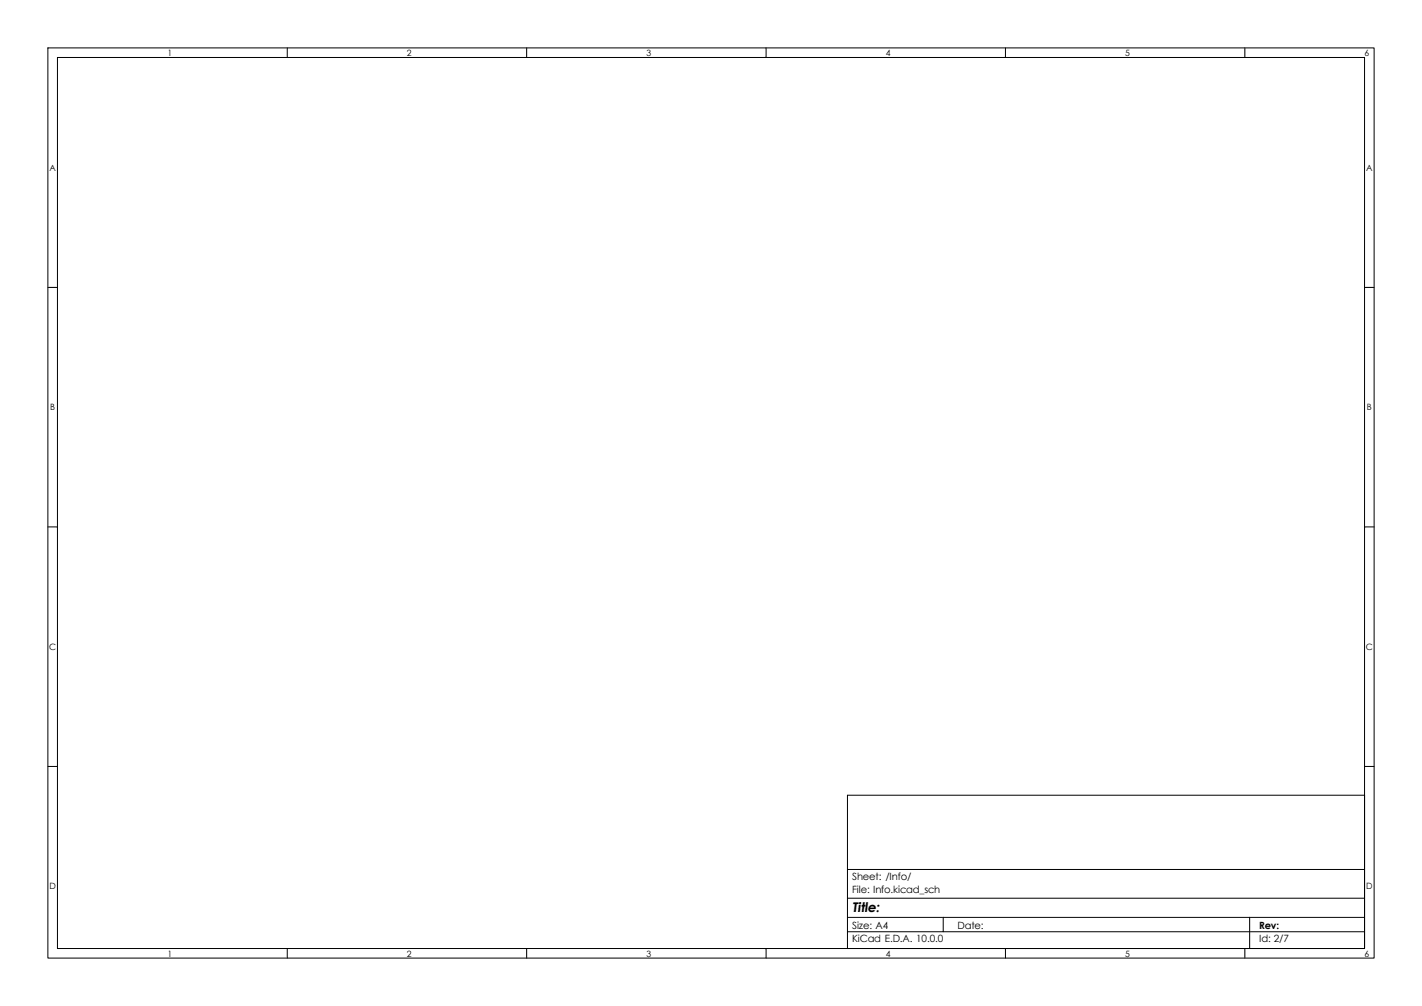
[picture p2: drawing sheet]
<svg xmlns="http://www.w3.org/2000/svg" width="297mm" height="210mm" viewBox="0 0 297 210" stroke-linecap="round" stroke-linejoin="round" font-family="sans-serif">
<defs><g id="words">
<text font-size="2.8" x="178" y="190.3">Title:</text>
<g font-size="2.1">
<text x="178" y="183.8">Sheet: /Info/</text>
<text x="178" y="186.5">File: Info.kicad_sch</text>
<text x="178" y="196.7">KiCad E.D.A. 10.0.0</text>
<text x="178" y="193.9">Size: A4</text>
<text x="200" y="193.9">Date:</text>
<text x="263" y="193.9">Rev:</text>
<text x="263" y="196.7">Id: 2/7</text>
</g>
<g font-size="1.8">
<text x="35" y="11.7">1</text>
<text x="85" y="11.7">2</text>
<text x="135" y="11.7">3</text>
<text x="185" y="11.7">4</text>
<text x="235" y="11.7">5</text>
<text x="285" y="11.7">6</text>
<text x="10.3" y="35.7">A</text>
<text x="285.3" y="35.7">A</text>
<text x="10.5" y="85.7">B</text>
<text x="285.5" y="85.7">B</text>
<text x="10.3" y="135.7">C</text>
<text x="285.3" y="135.7">C</text>
<text x="10.3" y="185.7">D</text>
<text x="285.3" y="185.7">D</text>
<text x="35" y="199.7">1</text>
<text x="85" y="199.7">2</text>
<text x="135" y="199.7">3</text>
<text x="185" y="199.7">4</text>
<text x="235" y="199.7">5</text>
<text x="285" y="199.7">6</text>
</g>
</g></defs>
<path d="M0 0h297v210h-297z" fill="#fff" stroke="#fff" stroke-width=".21"/>
<g fill="none" stroke="#000" stroke-width=".21">
<path d="M10 10h277v190h-277zM12 12h273v186h-273zM60 10v2M110 10v2M160 10v2M210 10v2M260 10v2M10 60h2M285 60h2M10 110h2M285 110h2M10 160h2"/>
<path d="M177 166h108v32h-108zM285 160h2M60 198v2M110 198v2M160 198v2M177 194.5h108M177 191.5h108M177 187.5h108M177 181.5h108M197 191.5v3M210 198v2M260 198v2"/>
<path d="M261 191.5v6.5"/>
</g>
<use href="#words"/>
</svg>
